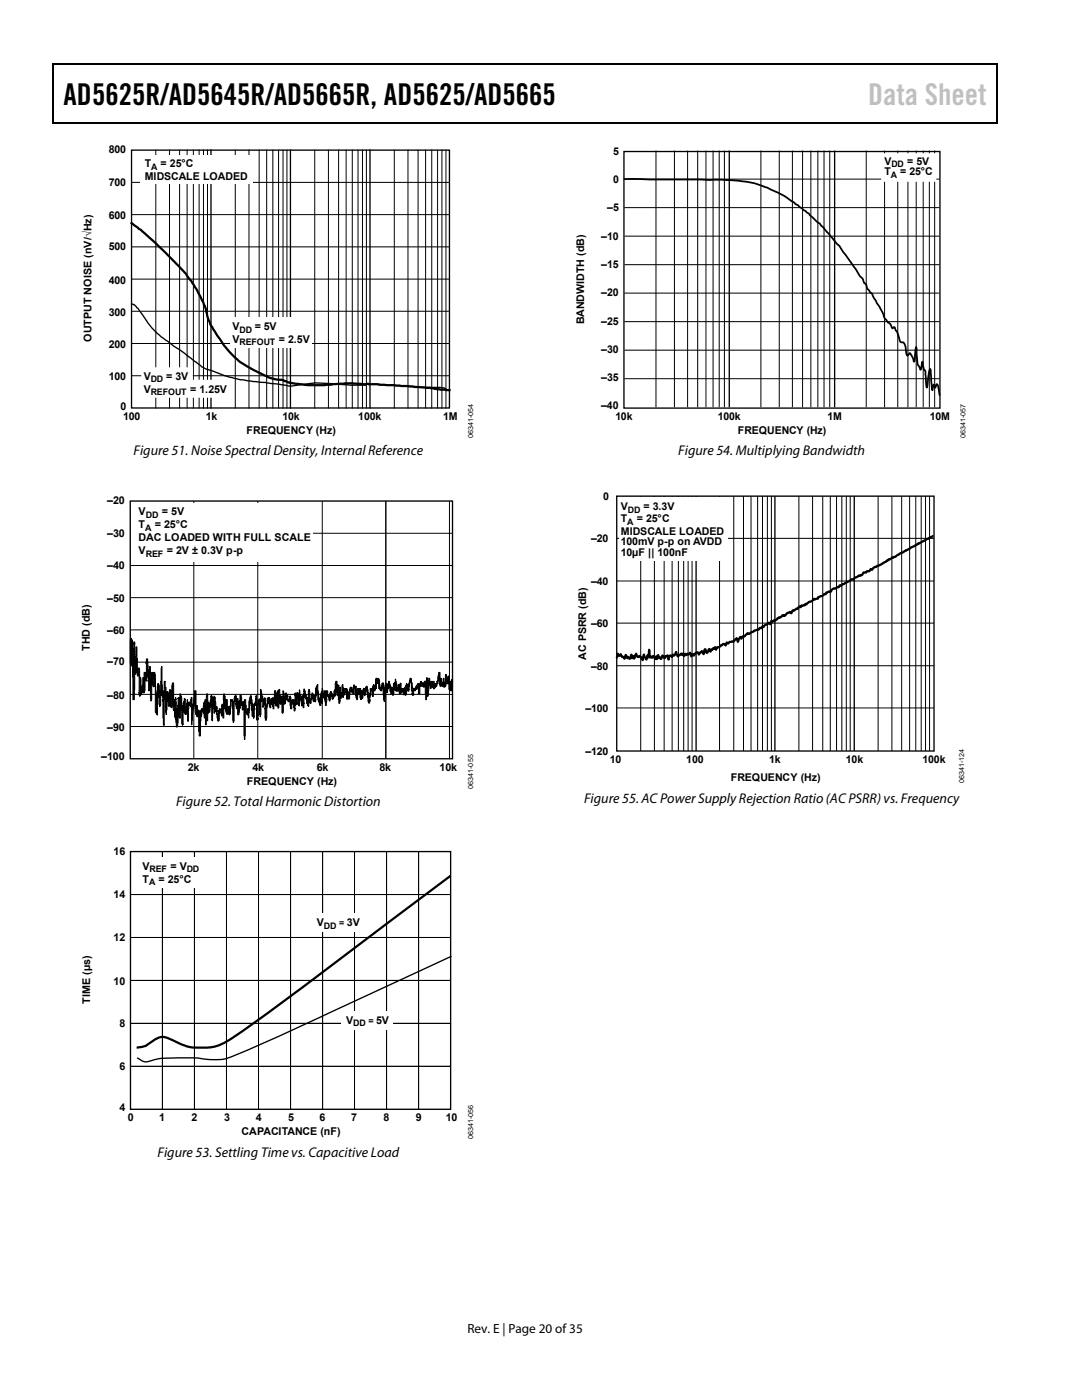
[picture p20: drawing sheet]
<svg xmlns="http://www.w3.org/2000/svg" width="216mm" height="279mm" viewBox="0 0 216 279" stroke-linecap="round" stroke-linejoin="round" font-family="sans-serif">
<defs><g id="words">
<text font-size="6" x="12.7" y="21">AD5625R/AD5645R/AD5665R, AD5625/AD5665</text>
<text font-size="6" fill="#c0c0c0" x="173.2" y="21">Data Sheet</text>
<g font-size="2.8">
<text x="26.6" y="90.9">Figure 51. Noise Spectral Density, Internal Reference</text>
<text x="135.3" y="90.9">Figure 54. Multiplying Bandwidth</text>
<text x="35.1" y="160.8">Figure 52. Total Harmonic Distortion</text>
<text x="116.5" y="160.3">Figure 55. AC Power Supply Rejection Ratio (AC PSRR) vs. Frequency</text>
<text x="31.4" y="230.8">Figure 53. Settling Time vs. Capacitive Load</text>
</g>
<text font-size="2.6" x="93.3" y="266">Rev. E | Page 20 of 35</text>
<g font-size="2.1">
<text x="21.7" y="30.6">800</text>
<text x="28.9" y="33.4">T</text>
<text x="32" y="33.4">= 25°C</text>
<text x="122.3" y="30.9">5</text>
<text x="176.5" y="32.8">V</text>
<text x="176.5" y="34.9">T</text>
<text x="179.6" y="34.9">= 25°C</text>
<text x="181" y="32.8">= 5V</text>
<text x="21.7" y="37.1">700</text>
<text x="28.9" y="36">MIDSCALE LOADED</text>
<text x="21.7" y="43.6">600</text>
<text x="120" y="47.8">–10</text>
<text x="121.1" y="42.2">–5</text>
<text x="21.7" y="50">500</text>
<text x="120" y="53.5">–15</text>
<text x="21.7" y="56.6">400</text>
<text x="120" y="59.1">–20</text>
<text x="21.7" y="63">300</text>
<text x="46.4" y="65.8">V</text>
<text x="50.8" y="65.8">= 5V</text>
<text x="116.6" y="64.7" transform="rotate(-90 116.6 64.7)">BANDWIDTH (dB)</text>
<text x="120" y="64.8">–25</text>
<text x="18.3" y="68.2" transform="rotate(-90 18.3 68.2)">OUTPUT NOISE (nV/√Hz)</text>
<text x="21.7" y="69.4">200</text>
<text x="46.4" y="68.4">V</text>
<text x="55.6" y="68.4">= 2.5V</text>
<text x="120" y="70.4">–30</text>
<text x="21.7" y="75.8">100</text>
<text x="28.7" y="75.8">V</text>
<text x="33.1" y="75.8">= 3V</text>
<text x="120" y="76.1">–35</text>
<text x="24.1" y="81.7">0</text>
<text x="24.6" y="83.8">100</text>
<text x="28.7" y="78.3">V</text>
<text x="38" y="78.3">= 1.25V</text>
<text x="41" y="83.8">1k</text>
<text x="56.3" y="83.8">10k</text>
<text x="71.5" y="83.8">100k</text>
<text x="88.4" y="83.8">1M</text>
<text x="120" y="81.7">–40</text>
<text x="122.8" y="83.8">10k</text>
<text x="143.2" y="83.8">100k</text>
<text x="165.1" y="83.8">1M</text>
<text x="185.5" y="83.8">10M</text>
<text x="49.2" y="86.6">FREQUENCY (Hz)</text>
<text x="21.4" y="100.6">–20</text>
<text x="120.3" y="99.7">0</text>
<text x="123.9" y="101.8">V</text>
<text x="128.4" y="101.8">= 3.3V</text>
<text x="21.4" y="107.1">–30</text>
<text x="27.6" y="105.4">T</text>
<text x="27.6" y="102.8">V</text>
<text x="27.6" y="108">DAC LOADED WITH FULL SCALE</text>
<text x="30.9" y="105.4">= 25°C</text>
<text x="32.3" y="102.8">= 5V</text>
<text x="123.9" y="104.2">T</text>
<text x="123.9" y="106.7">MIDSCALE LOADED</text>
<text x="127.1" y="104.2">= 25°C</text>
<text x="21.4" y="113.6">–40</text>
<text x="27.6" y="110.6">V</text>
<text x="33.3" y="110.6">= 2V ± 0.3V p-p</text>
<text x="118" y="108.2">–20</text>
<text x="123.9" y="108.9">100mV p-p on AVDD</text>
<text x="123.9" y="111">10µF || 100nF</text>
<text x="118" y="116.8">–40</text>
<text x="21.4" y="120.2">–50</text>
<text x="118" y="125.2">–60</text>
<text x="17.9" y="129.9" transform="rotate(-90 17.9 129.9)">THD (dB)</text>
<text x="21.4" y="126.6">–60</text>
<text x="117" y="131.6" transform="rotate(-90 117 131.6)">AC PSRR (dB)</text>
<text x="21.4" y="132.7">–70</text>
<text x="118" y="133.7">–80</text>
<text x="21.4" y="139.4">–80</text>
<text x="116.8" y="142.2">–100</text>
<text x="21.4" y="145.8">–90</text>
<text x="20.2" y="151.7">–100</text>
<text x="37.5" y="153.8">2k</text>
<text x="50.4" y="153.8">4k</text>
<text x="63.2" y="153.8">6k</text>
<text x="75.7" y="153.8">8k</text>
<text x="87.7" y="153.8">10k</text>
<text x="116.8" y="150.7">–120</text>
<text x="121.7" y="152.3">10</text>
<text x="136.9" y="152.3">100</text>
<text x="145.8" y="155.8">FREQUENCY (Hz)</text>
<text x="153.5" y="152.3">1k</text>
<text x="168.8" y="152.3">10k</text>
<text x="184.1" y="152.3">100k</text>
<text x="49.3" y="156.6">FREQUENCY (Hz)</text>
<text x="22.6" y="170.6">16</text>
<text x="28.4" y="173.6">V</text>
<text x="34" y="173.6">= V</text>
<text x="22.6" y="179.2">14</text>
<text x="28.4" y="176.1">T</text>
<text x="31.6" y="176.1">= 25°C</text>
<text x="63.2" y="184.8">V</text>
<text x="69.2" y="184.8">3V</text>
<text x="22.6" y="187.8">12</text>
<text x="22.6" y="196.5">10</text>
<text x="18" y="200.4" transform="rotate(-90 18 200.4)">TIME (µs)</text>
<text x="23.8" y="205">8</text>
<text x="69.1" y="204.3">V</text>
<text x="75.1" y="204.3">5V</text>
<text x="23.8" y="213.6">6</text>
<text x="23.8" y="221.7">4</text>
<text x="25.5" y="223.8">0</text>
<text x="31.8" y="223.8">1</text>
<text x="38.2" y="223.8">2</text>
<text x="44.7" y="223.8">3</text>
<text x="48.2" y="226.6">CAPACITANCE (nF)</text>
<text x="51.1" y="223.8">4</text>
<text x="57.5" y="223.8">5</text>
<text x="63.8" y="223.8">6</text>
<text x="70" y="223.8">7</text>
<text x="76.5" y="223.8">8</text>
<text x="83" y="223.8">9</text>
<text x="88.9" y="223.8">10</text>
</g>
<g font-size="2.1" fill="#010101">
<text x="122.3" y="36.5">0</text>
<text x="147.2" y="86.6">FREQUENCY (Hz)</text>
</g>
<g font-size="1.8">
<text x="30.2" y="34">A</text>
<text x="177.8" y="35.5">A</text>
<text x="177.9" y="33.4">DD</text>
<text x="47.8" y="66.4">DD</text>
<text x="47.8" y="68.9">REFOUT</text>
<text x="30.1" y="76.3">DD</text>
<text x="30.1" y="78.9">REFOUT</text>
<text x="29" y="106">A</text>
<text x="29.1" y="103.4">DD</text>
<text x="125.1" y="104.8">A</text>
<text x="125.3" y="102.3">DD</text>
<text x="29.1" y="111.1">REF</text>
<text x="29.7" y="176.7">A</text>
<text x="29.8" y="174.1">REF</text>
<text x="37.3" y="174.1">DD</text>
<text x="64.6" y="185.4">DD</text>
<text x="67.7" y="184.8">=</text>
<text x="70.5" y="204.8">DD</text>
<text x="73.6" y="204.3">=</text>
</g>
<g font-size="1.4">
<text x="94.4" y="87.4" transform="rotate(-90 94.4 87.4)">06341-054</text>
<text x="192.7" y="87.4" transform="rotate(-90 192.7 87.4)">06341-057</text>
<text x="94.4" y="157.4" transform="rotate(-90 94.4 157.4)">06341-055</text>
<text x="192.4" y="156.3" transform="rotate(-90 192.4 156.3)">06341-124</text>
<text x="94.4" y="227.4" transform="rotate(-90 94.4 227.4)">06341-056</text>
</g>
</g></defs>
<path d="M10.5 12.7h.3v1h-.3zM198.8 12.7h.2v1h-.2zM198.8 12.7h.2v.3h-.2zM198.8 24.4h.2v.3h-.2z" fill="#000"/>
<path d="M10.5 12.8h188.3M10.7 13.7v11M198.9 13.7v11M10.5 24.5h188.3" fill="none" stroke="#000" stroke-width=".25"/>
<g fill="none" stroke="#000" stroke-width=".2">
<path d="M26.2 36.4h63.5M31.1 30v51.4M33.8 30v51.4M35.8 30v51.4M37.3 30v51.4M38.6 30v51.4M39.7 30v51.4M40.6 30v51.4M41.4 30v51.4M46.9 30v51.4M49.7 30v51.4M51.7 30v51.4"/>
<path d="M53.2 30v51.4M54.4 30v51.4M55.6 30v51.4M56.5 30v51.4M57.3 30v51.4M62.8 30v51.4M65.5 30v51.4M67.6 30v51.4M69.1 30v51.4M70.3 30v51.4M71.4 30v51.4M72.3 30v51.4"/>
<path d="M73.1 30v51.4M78.7 30v51.4M81.4 30v51.4M83.4 30v51.4M84.9 30v51.4M86.1 30v51.4M87.3 30v51.4M88.2 30v51.4M89 30v51.4M26.2 55.7h63.5M26.2 49.3h63.5M26.2 42.8h63.5"/>
<path d="M26.2 75h63.5M26.2 68.6h63.5M26.2 62.1h63.5"/>
</g>
<path d="M26.2 30h63.5v51.4h-63.5zM42.1 30v51.4M58 30v51.4M73.8 30v51.4M26.2 60.7a1.1 1.1 0 0 1 1.1 .7l.9 1a17.9 17.9 0 0 0 6.1 6.3l3.6 2.6a14.1 14.1 0 0 0 3.8 2.5 33.5 33.5 0 0 0 11.8 2.6l3 .4a6.2 6.2 0 0 0 3.7 0 29.8 29.8 0 0 1 8.6 0l3.2 .1a1.35 1.35 0 0 0 1.2-.2h2.5l10 .6a6.1 6.1 0 0 1 3.5 .5l.5 .2" fill="none" stroke="#000" stroke-width=".27"/>
<path d="M26.2 44.5a68.6 68.6 0 0 1 11.1 10.6 21.7 21.7 0 0 1 4.4 8.9 28.4 28.4 0 0 0 5.6 7.7l.3 .3a30.5 30.5 0 0 0 7.2 3.7h.5a3.3 3.3 0 0 1 2 .5l1.6 .4a32.7 32.7 0 0 0 7.1 .2 26.9 26.9 0 0 1 7-.1l5.7 .2 7.1 .5 2 .4h1.9" fill="none" stroke="#000" stroke-width=".44"/>
<g fill="#fff">
<path d="M28.2 73.3h10.3v2.5h7.1v3.6h-17.4z"/>
<path d="M45.9 63.4h16.2v6.1h-16.2z"/>
<path d="M28 30.9h22.5v5.8h-22.5z"/>
</g>
<g fill="#000" stroke="#000" stroke-width=".2">
<path d="M26 127.7l.1 1.1z" fill-rule="evenodd"/>
<path d="M26.2 127.4l.2 .4v.6l.1 1v1.4h.2l-.1-2.4 .1-.3h.2l.1 5.7 .1-.8v-3.9h.2l.1 4.7h.2v-.5h.2l.1 1.8 .2 .3 .1 2.4 .1 .1v.5l-.1 .1h-.3v.2h.2h-.2v.3l-.2-.6 .1-3.8-.2 .1v.2h-.2l-.1-1.4-.2 1.1h-.2l-.1 .1v4.9a.27 .27 0 0 1-.3-.1 .27 .27 0 0 1 0-.3l-.1-6.3-.4-.5zM26.5 130.9v1.5l.2 .5v-2zM26.6 133.4l.1 .2z" fill-rule="evenodd"/>
</g>
<g fill="#fff" stroke="#000" stroke-width=".2">
<path d="M26 128.8l.1 1.1z" fill-rule="evenodd"/>
<path d="M26.5 130.9h.2v2l-.2-.5z" fill-rule="evenodd"/>
</g>
<path d="M29.2 131.5h.3l-.1 .6h.1v1.9v-.2h.3v-.8h.2l.1 2.9 .2-.4v-.7a.35 .35 0 0 1-.1-.4 .35 .35 0 0 1 .3-.2v.4h.2v-.4h.2l.1 .4v2.4l.2 1.4a.31 .31 0 0 1 .2 .2 .31 .31 0 0 1-.1 .3l.1 .3 .1-2.8a1.17 1.17 0 0 1 .3 1.2l.1 .8v-.5h.2l.1-4.9 .2 .3-.1 3.4 .2 1.7h.2l.1-.5v-1.3a.39 .39 0 0 1 .2-.6v1.1a.31 .31 0 0 1 .2 .3 .31 .31 0 0 1-.1 .3v.7l.2-.1v-.3h.2l.1 1.4h.1l.1-1.7h.2v.2h.2l.1 .5v-1.6l.3-.6v3.4h.4v-.4l.2 .4v3.7h.2l.1-4 .4-.1v-.7l.4 .7v2.2h.1v-.6l.4-.9v-.5l.2 .2 .1 2.1 .2-2.1 .1 .8h.3v-.3l.1 .3a.27 .27 0 0 0 .3-.2 .27 .27 0 0 0-.1-.3l.1-.7h.2l-.1 1.8 .1 .4 .1 .1 .1-1 .2-.1v-.8l.1 .1v-1.7a.18 .18 0 0 1 .1-.1 .18 .18 0 0 1 .2 .1v3.4l.1-.6h.2v1.1h.2v-.2l.2 .2v1.4h.2v-1.3l.2-.3a.23 .23 0 0 1 .1-.3 .23 .23 0 0 1 .3 0v-1l.1-.3h.2v-.5l.1 .1v.4h.2l.1-1.6 .1 .2v1.4l.2 .1a.22 .22 0 0 0 0 .3 .22 .22 0 0 0 .3 0l.2-1.7 .2 .1 .1 .7 .3-.7 .2 .3 .2 1.2a.34 .34 0 0 0 .1 .6l.1 1.5h.1l.1 .5 .3-1.6h.1l-.1 2.3-.2 .2-.3-.6-.1-1.3-.3-.3v.6h-.2v-1.1h-.2l-.1 .2v2.4l-.2-.1-.1-3.3-.2 .8v.9h-.2l-.1-.2-.2 .4v1.5v-.5h-.2v1.4h-.2v-1.4l-.3-.2v-.8l-.1-.1v-.3h-.3v.8l-.2 .2-.1 1v3h-.2v-.9h-.2v-3.1l-.3 .1-.4-.9v-2.2l-.1 .1-.1 1.4-.2 .3-.1 .6-.1 2.4-.1-2.4a1.41 1.41 0 0 0-.4-1.6v-.1l-.2 .8v2.5h-.2l-.1-2v.4l-.2 .3-.2-.1v-.6l-.1 .2-.1-.2h-.2v2.6l-.1 .2h-.1l-.2-4.8h-.1v3.4l-.3-.2v-1.7l-.2-.1v3l-.1 .8h-.2l-.1-1.7a1.24 1.24 0 0 1-.3-1.4l-.1-.3-.1 .1v-.1l-.1-.5v-2.5l-.2 .2-.1 2.3-.2-.2v-2.3h-.2v2.3l-.2-.3a1.15 1.15 0 0 0-.3-1.1v2.1h-.1l.1 .7-.2 .2-.1-3.9h-.2v5.9l-.1 .1-.2-1.4v-3.4h-.1l.1-.7-.2-.5v-.5l-.1 .5h-.1v1.9l-.2 .4-.2-2.1-.3 .5 .1 1.1-.2 2.2v-.4l-.3-.2-.1-6.7h-.2l-.1 1.7-.1-.4v-.7l-.2 .4v3.2l-.2 .3-.1-2.8-.2 .3v.5h-.1v-1.9h-.2l.2-.6-.3-.8-.1 1.3-.4-.1v2.4l-.2 .1-.1-.7-.3 .6 .2-2.9h.2v.2v-.7a.36 .36 0 0 1 0-.4 .36 .36 0 0 1 .4-.2v.9h.1v-2.7h-.1zM29.9 137l.1 .1zM32.2 137.9l.1 .1zM31.1 138.5l.1 .2zM31.6 138.5l.1 .2zM31.8 138.5l.1 .2zM32.5 138.5l.2 .7 .1-.7zM32.8 138.5v.2h.2v-.2zM33.1 138.5l.1 .8 .1-.7zM33.9 138.5l.1 .2zM34.2 138.5v.2zM34.4 138.5l.1 .2zM36 139.6h.1zM41.1 140.2l.1 .2zM41.1 140.5l.1 .1zM41.1 140.8l.1 .1zM41.3 143l.1 .1z" fill-rule="evenodd" fill="#000" stroke="#000" stroke-width=".2"/>
<path d="M26.6 133.4l.1 .2z" fill-rule="evenodd" fill="#fff" stroke="#000" stroke-width=".2"/>
<g fill="#000" stroke="#000" stroke-width=".2">
<path d="M63.3 136.6l.3 2.8 .2 .2v.5l.3-2.1 .2 .5v-1.1l.3 1-.1 .3h.2v.3l.1-.1-.1-1h.2l.1 .5 .1-.5h.3l-.3 2.9h-.2v-.7h-.1l-.1-.9h-.4v1.2l-.3-.8v1.2h-.1l-.5-1.2v-1.3l-.1 .2h-.2l-.1 1.6-.3-.2-.2 .1-.1-.8h-.1l-.2 .4v-.9h.2v-.4h.1l.1 .8 .2-.3 .3 .1v-1.5zM65 138.5l.1 .2z" fill-rule="evenodd"/>
<path d="M67 136h.2l.2 1v-.3l.2 .1v.8h.2v-.5h.2v1.3l.2-.1 .1-1.7 .1 .5a.44 .44 0 0 0 .6 .3h.2l.3 .9 .2 .1 .1-1.2 .3-.1 .1 .8 .3 .3v-1.1h.1v-.4h.1v.3h.4l.1 2 .1-1.4 .1-.2h.1v.5h.2l.1-.5a.26 .26 0 0 1 .2 .1 .26 .26 0 0 1 0 .3l.1 .9v-.8h.2v.3l.1-.6 .2-.2 .2 .3h.2v-.6l.2-.2 .2 .7v.9l.2 .5 .3-.3-.1-.2 .1-1.1h.4l.2-.8 .2 .1 .1 .4h.1v-1.6l.1-.1h.3v.1h.3l.3 1.9h.2l.1-.3v-.7l.1 .1 .2-.3 .1 .6v1.2h.1l-.1-.1 .3-.8v-.7l.1 .3 .2-.3v.6h.1l.3-1 .4 1v.9l.1-.8 .3 .1v.5l.2 .2-.1 .8h-.2l.1-.2h-.4v-.5l-.2-.1v-.8l-.3-.4v.7l-.2 .2v.6l-.2-.2v-.9h-.1v.8h-.2v1.5l-.1 .6h-.1l-.1-2.6h-.3v.5h-.3l-.1-.4-.2-.1v-1h-.3l-.1-.5-.1 .9a.4 .4 0 0 1-.2 .6l-.1 .5h-.1v-.3h-.2v1.4l-.3-.3v-.4a.26 .26 0 0 0 0-.3 .26 .26 0 0 0-.2-.1l-.1 1.3h-.1l.1 .7-.2 .5-.3-.4v-1.3h-.1l-.1-.8h-.2v.5l-.2 .4-.1-.3h-.3v.8l-.1 .1-.1-.1-.1 .3-.3-.4v-.9h-.2v.2l-.2 .2v.9h-.2l-.2-.9h-.1h.1l-.1-1.6h-.2v.3v1.1l-.5-.2v-.4h-.4l-.1 1.7-.2-.4h-.2l-.1 .4-.1-1.7h-.1l-.1 .6h-.3l.1 .2a.31 .31 0 0 0-.3 .2 .31 .31 0 0 0 .1 .3l-.1-.7h-.2l-.2 .9v-.3l-.2 .1 .1 .8-.1 .4h-.2l-.1-1.6-.3-.1 .2-.2-.2-.3-.1-1.3v1l-.1 .6h-.1l.1 .2-.1 .2h-.3l-.1 .5-.2 .2v-.7l-.3-.4v.9l-.3 .5-.1-1.1 .1 .3 .2-1.1 .2 .1v.2h.2v.4l.2 .1 .1-.9a1.85 1.85 0 0 0 .3-1.6h.1zM69 137.5l.1 .1zM67.6 137.7l.1 .3zM72.7 137.9v.1l.2-.1zM72.5 138.2v.1l.1 .1zM71.5 138.3v.1zM67.5 138.5v.2zM67.6 138.5l.1 .2zM68 138.5l.1 .2zM69.6 138.5l.1 .2z" fill-rule="evenodd"/>
<path d="M78.9 135.5l.1 .8h.1v1.3l.2 .1 .1-.2v-.8l.2-.1 .2 .5v-.8l.2 .1 .1 1.2 .2-.2h.5l.3-1 .3 .7 .4-1.7h.3v.8v-.2h-.2l-.3 .7v1.2h-.2v-.3l-.2-.2-.2 1.3h-.2v-.2l-.3 .2-.1-1-.2 .6h-.4v.2h-.1l.1-.2-.3-.7-.1 .2a.27 .27 0 0 1-.4 .1 .27 .27 0 0 1 0-.4l-.1-.4v.6l-.5-.1 .1-1.2 .2-.1a.58 .58 0 0 0 .2-.8z" fill-rule="evenodd"/>
<path d="M82.1 136.2l.2 .1 .1 1.6h.1v-.5h.4l.3-.7h.2v-.3l.1 .3 .3 .1 .2-.8 .3 .5 .1-.3v.2h.3v-.4h.2l.1 .2 .2-1 .1 .2v1.7l.3-1.7h.1l.1 .8h.2v-.2h.2v.2h.2v-.2h.2l.1 .7a.28 .28 0 0 1 .1-.3 .28 .28 0 0 1 .4 0l.3-2.2h.3v1.2h.3v.6l.2 .5 .1-.3v-.8h.2l.1 1.3 .2-.3 .1-1.8 .1 .3v.6h.3v-.6h.2l.2 1.6 .1-.5h.2l.2-.6-.1 2.5h-.3v-.3v.3h-.2l-.1-.3-.1-1.6h-.2v.5l-.3-.3v.1a.54 .54 0 0 1-.5 .8v-.1h-.3l-.1-.4h-.1v.4h-.2l-.2-.6v-1l-.1 .4-.1 .1v.5h-.2v.6h-.3l-.3 .5-.1-.1v-.4l-.3 .1v-.4h-.2v.7h-.2l-.1-.7a.26 .26 0 0 0-.2 .2 .26 .26 0 0 0 .1 .2v1.4h-.2v.5l-.1-.5h-.2v1.1h-.2v-2.8l-.2 .3h-.2v-.1h-.4l-.1-.4-.2 .4v1.5a.27 .27 0 0 1-.3-.1 .27 .27 0 0 1 0-.4v-.6h-.2l-.1 .2-.1-.2-.2 .1v.4h-.4l.1 .8h-.3v-.8h-.2zM85.1 137.9l.2 .1v-.1zM85.1 138.2l.2 .2z" fill-rule="evenodd"/>
</g>
<path d="M29.9 137l.1 .1z" fill-rule="evenodd" fill="#fff" stroke="#000" stroke-width=".2"/>
<path d="M57.9 138.9l.2 .3v.9h.1l.1-.5h.2a.39 .39 0 0 1 .2 .6v.3h.2v-2.2l.3 .1 .2-.2 .1 .2h.2l.1-.7v1l.3 .2 .1 .7 .2-.8a.39 .39 0 0 0 .2-.6v-.3l.1-.4v.4h.2v.8h.3v.6l.1 .1 .2-.2v-1.3l.2-.3 .1 1.8 .1 .2h.2v.8l-.5-.3v.9l-.4-.6v-.8l-.3-.3v-.4h-.3v2.3h-.1v-.8h-.2l-.1 .5-.2-1.6h-.2v.3v1.3l-.2-.1v-1.2a.34 .34 0 0 0-.3 .6v.4h-.2v-.5l-.2-.4v2.2h-.2l-.1-1.4-.2-.1 .1-.4-.2 .1-.1 1.4a.41 .41 0 0 1-.2-.7l-.1-1.2-.2 .5-.3-.2v-.3h.3zM59 138.5v.2h.3v-.2zM59.5 138.5v.2h.2v-.2zM60.6 138.5v.2h.2v-.2z" fill-rule="evenodd" fill="#000" stroke="#000" stroke-width=".2"/>
<path d="M69 137.5l.1 .1z" fill-rule="evenodd" fill="#fff" stroke="#000" stroke-width=".2"/>
<path d="M47 138.7l.2 .2v1.2l.2-.7 .1 .7h.3l.1-.2v-1.2h.2l.2 1.8h.2v-.5h.2l.1 .4v-.8a.32 .32 0 0 1 .3 .3 .32 .32 0 0 1-.1 .3l.2 1.7 .2-.5h.2l.1 .3v-1.7l.2-1.1 .2-.1 .2 1.6 .3 .2v.2v-.3h.2l.1-.1 .3-1.6 .2 2v-.3l.1-.1v-.8h.4l.1-.2v-1.8l.2 .7v.6h.2l.1 1.2h.2v-.7l.2-.1 .1 1.7 .3-.6 .1-1.1 .4-.1 .1 1 .4-.9h.2l.1 .6 .1-.7h.1v-1.3h.2l.1 .3-.1 .5 .2 1.5 .1-1.9 .1-.4h.2v-.3h.2l.1 1.3 .1 .3 .1-.3h.2v.5h.2v-1.5l.2 .5-.1 .3 .2 1 .2-1.4h.1v.4h.3v.9h-.3l-.1-.2v1l-.2 .1-.3-.1v1.7l-.1 .3-.1-.2v-2.3l-.2-.3v.9h-.2l-.1-1.6h-.2v2.4l-.2-.3v-.5h-.2v.4l-.3-.1v-1.9l-.1 .3-.1 2.2h-.2l-.1-.8h-.1v-1l-.1 .8-.2 .1v.7h-.2v-.7l-.1-.1h-.2l-.1-.3-.3 3.6h-.1l-.1-.4v-2.9h-.2l-.3 .8v-1.3l-.3 .1v2.6l-.2 .4-.1-3.1h-.2l-.1 3h-.1l-.1 .8-.2-3.4-.4 .6 .1 .5-.2 1.9-.1-.4h-.2l-.3-3.3-.1 .8h-.1l-.1 2.9-.2-.7h-.3l-.1-.5h-.2v4.8l-.1 .7-.1-6.4-.2 .1 .1 .3-.3 .1 .1-.7-.2-.7-.2 .5v.5l-.2-.1v.9l-.1 .5-.2 .1-.1-.1v-1.8l-.1 .6h-.1l-.1-.9h-.1l.1-.9h-.2v.4l-.2 .1v3.8l-.2 .3v-4l.2-.2v-.7z" fill-rule="evenodd" fill="#000" stroke="#000" stroke-width=".2"/>
<g fill="#fff" stroke="#000" stroke-width=".2">
<path d="M34.2 138.5v.2z"/>
<path d="M67.6 137.7l.1 .3z" fill-rule="evenodd"/>
<path d="M72.7 137.9h.2l-.1 .1z" fill-rule="evenodd"/>
<path d="M85.1 137.9h.2v.1z" fill-rule="evenodd"/>
<path d="M28.2 137.9l.1 .3z" fill-rule="evenodd"/>
<path d="M32.2 137.9l.1 .1z" fill-rule="evenodd"/>
<path d="M76.6 137.9l.1 .1z" fill-rule="evenodd"/>
<path d="M72.5 138.2l.1 .2-.1-.1z" fill-rule="evenodd"/>
<path d="M85.1 138.2l.1 .1z" fill-rule="evenodd"/>
<path d="M71.5 138.3v.1z" fill-rule="evenodd"/>
<path d="M85.2 138.3l.1 .1z" fill-rule="evenodd"/>
<path d="M31.1 138.5l.1 .2z" fill-rule="evenodd"/>
<path d="M31.6 138.5l.1 .2z" fill-rule="evenodd"/>
<path d="M31.8 138.5l.1 .2z" fill-rule="evenodd"/>
<path d="M32.5 138.5h.3l-.1 .7z" fill-rule="evenodd"/>
<path d="M32.8 138.5h.2v.2h-.2z" fill-rule="evenodd"/>
<path d="M33.1 138.5l.2 .1-.1 .7z" fill-rule="evenodd"/>
<path d="M33.9 138.5l.1 .2z" fill-rule="evenodd"/>
<path d="M34.4 138.5l.1 .2z" fill-rule="evenodd"/>
</g>
<path d="M44.7 138.5l.2 .4 .1 1 .2-.3a.32 .32 0 0 1 .2 .3 .32 .32 0 0 1 0 .3v1.1l.2-.1v-.2h.1v.2a1.62 1.62 0 0 0 .3-1.5l.2-.1a.36 .36 0 0 1 .3 .2 .36 .36 0 0 1-.1 .4v1.2l-.1-1.5a1.05 1.05 0 0 0-.3 1.3l-.1 1.4-.1 .1-.2-.1v-1.2v.7l-.3 .5-.2-.3-.1-.9h-.1v-1.5l-.2-.3v3.7h-.2v-1h-.2l-.1 .6v-.3a1.15 1.15 0 0 1-.2-1.2h.2l.1-.9 .1 .3h.2l.1-.3v-.9h-.1z" fill-rule="evenodd" fill="#000" stroke="#000" stroke-width=".2"/>
<g fill="#fff" stroke="#000" stroke-width=".2">
<path d="M67.5 138.5v.2z"/>
<path d="M59 138.5h.3v.2h-.3z" fill-rule="evenodd"/>
<path d="M59.5 138.5h.2v.2h-.2z" fill-rule="evenodd"/>
<path d="M60.6 138.5h.2v.2h-.2z" fill-rule="evenodd"/>
<path d="M65 138.5l.1 .2z" fill-rule="evenodd"/>
<path d="M67.6 138.5l.1 .2z" fill-rule="evenodd"/>
<path d="M68 138.5l.1 .2z" fill-rule="evenodd"/>
<path d="M69.6 138.5l.1 .2z" fill-rule="evenodd"/>
<path d="M36 139.6h.1z" fill-rule="evenodd"/>
<path d="M58.4 140l.1 .1z" fill-rule="evenodd"/>
<path d="M41.1 140.2l.1 .2z" fill-rule="evenodd"/>
<path d="M41.1 140.5l.1 .1z" fill-rule="evenodd"/>
<path d="M41.1 140.8l.1 .1z" fill-rule="evenodd"/>
<path d="M41.3 143l.1 .1z" fill-rule="evenodd"/>
</g>
<path d="M51.4 143.3v.3z" fill-rule="evenodd" fill="#000" stroke="#000" stroke-width=".2"/>
<path d="M26 100h64.3v51.4h-64.3z" fill="none" stroke="#000" stroke-width=".27"/>
<path d="M38.7 100v51.4M51.4 100v51.4M64.3 100v51.4M77 100v51.4M89.7 100v51.4M26 106.4h64.3M26 112.9h64.3M26 119.3h64.3M26 125.7h64.3M26 132.1h64.3M26 138.6h64.3M26 145h64.3" fill="none" stroke="#000" stroke-width=".2"/>
<path d="M26.2 100.4h36.3v11.7h-36.3z" fill="#fff"/>
<path d="M26 170h63.9v51.4h-63.9zM90.1 190.8l-24.7 11.5a355.2 355.2 0 0 1-20.3 9 18.8 18.8 0 0 1-6.3-.2h-2.3a19.7 19.7 0 0 0-7.5 .8l-.7-.2-1-.6" fill="none" stroke="#000" stroke-width=".27"/>
<g fill="none" stroke="#000" stroke-width=".2">
<path d="M32.4 170v51.4M38.8 170v51.4M45.2 170v51.4M51.6 170v51.4M58 170v51.4M64.4 170v51.4M70.7 170v51.4M77.1 170v51.4M83.5 170v51.4M89.9 178.5h-63.9M89.9 187.1h-63.9M89.9 195.7h-63.9"/>
<path d="M89.9 204.2h-63.9M89.9 212.8h-63.9"/>
</g>
<path d="M89.9 174.8l-25.9 19.5a382.7 382.7 0 0 1-18.6 13.5 10.9 10.9 0 0 1-9 .7l-2.2-1a2.92 2.92 0 0 0-3.7 .2 4.6 4.6 0 0 1-3.2 1.4" fill="none" stroke="#000" stroke-width=".44"/>
<g fill="#fff">
<path d="M27.5 171.1h13v6.1h-13z"/>
<path d="M68.2 201.8h10.3v3.7h-10.3z"/>
<path d="M62.3 182.4h10.3v3.6h-10.3z"/>
</g>
<path d="M124.5 30.2h63.1v51.2h-63.1z" fill="none" stroke="#000" stroke-width=".26"/>
<g fill="none" stroke="#010101" stroke-width=".2">
<path d="M124.6 35.7h62.9M130.9 30v51.3M134.6 30v51.3M137.2 30v51.3M139.2 30v51.3M140.9 30v51.3M142.3 30v51.3M143.5 30v51.3M144.5 30v51.3M151.8 30v51.3M155.5 30v51.3M158.1 30v51.3"/>
<path d="M160.1 30v51.3M161.8 30v51.3M163.2 30v51.3M164.4 30v51.3M165.6 30v51.3M172.8 30v51.3M176.5 30v51.3M179.1 30v51.3M181.2 30v51.3M182.8 30v51.3M184.2 30v51.3M185.4 30v51.3"/>
<path d="M186.5 30v51.3M124.6 58.5h62.9M124.6 52.8h62.9M124.6 47.1h62.9M124.6 41.4h62.9M124.6 75.6h62.9M124.6 69.9h62.9M124.6 64.2h62.9"/>
</g>
<path d="M145.5 30v51.3M166.5 30v51.3" fill="none" stroke="#010101" stroke-width=".26"/>
<path d="M124.6 35.7l16.1 .2a36.8 36.8 0 0 1 10.6 .9l1.8 .6a23.1 23.1 0 0 1 6 3.5l2.3 1.7 1.6 1.7 .6 .4 3.2 3.8a4.5 4.5 0 0 1 1.5 1.8l2.5 3.5 .7 1.2a2.39 2.39 0 0 1 1 1.5l.2 .1 .3 .9 1 1.1 .4 .8a17.7 17.7 0 0 1 2.2 4.2l.6 .8 .4 .2 .5 .9 .3-.2 .1 .1 .2 .5 .3 .3 .4 1.3a.72 .72 0 0 0 .8 .8l.4 .7 .3 1.8 .2 .2 .4-.5 .7 .9 .2 .8 .4-2.9 .1 1.5a4 4 0 0 0 .6 2.6l.2 .4 .3-1.6 .1 .4a2.08 2.08 0 0 0 .6 1.6l.2 3.2 .5-3.2 .2-.6 .5 4.3 .2-1.2 .3 .7 .3-.7a3.5 3.5 0 0 1 .6 2.2" fill="none" stroke="#010101" stroke-width=".35"/>
<path d="M176 30.8h10.7v5.3h-10.7z" fill="#fff"/>
<path d="M176 30.8h10.7v5.3h-10.7z" fill="none" stroke="#fff" stroke-width=".35"/>
<g fill="none" stroke="#000" stroke-width=".2">
<path d="M127.8 99v50.9M130.6 99v50.9M132.5 99v50.9M134.1 99v50.9M135.4 99v50.9M136.4 99v50.9M137.3 99v50.9M138.1 99v50.9M143.6 99v50.9M146.4 99v50.9M148.4 99v50.9M149.9 99v50.9"/>
<path d="M151.2 99v50.9M152.1 99v50.9M153.1 99v50.9M153.9 99v50.9M159.4 99v50.9M162.1 99v50.9M164.2 99v50.9M165.7 99v50.9M166.9 99v50.9M168 99v50.9M168.9 99v50.9M169.7 99v50.9"/>
<path d="M175.2 99v50.9M178 99v50.9M179.9 99v50.9M181.5 99v50.9M182.7 99v50.9M183.8 99v50.9M184.7 99v50.9M185.5 99v50.9M123.1 116h63.3M123.1 107.4h63.3M123.1 132.9h63.3M123.1 124.4h63.3"/>
<path d="M123.1 141.3h63.3"/>
</g>
<path d="M123.1 99h63.3v50.9h-63.3zM138.9 99v50.9M154.6 99v50.9M170.5 99v50.9" fill="none" stroke="#000" stroke-width=".27"/>
<path d="M186.3 107l-1.4 .6-1.3 .8h-.3l-.7 .5-.9 .4-.1 .2-2.1 1-1.3 .8h-.2l-.2 .2-.4 .1-.2 .3-1.7 .9a2.29 2.29 0 0 0-1.5 .9l-.2-.2-.3 .5h-.5l-.2 .3a.56 .56 0 0 0-.8 .4l-.5 .3-.2-.1-.7 .3-.4 .5a1.11 1.11 0 0 0-1 .4l-.5 .2-.3 .3h-.3l-.2 .3-.3-.1a.44 .44 0 0 1-.6 .4l-.4 .3a1.07 1.07 0 0 0-.9 .6l-.2-.1-.6 .2-.2 .4-.2-.1a1.08 1.08 0 0 1-.9 .6h-.3l-.1 .4-.6 .2-.2-.2-.3 .4-.7 .2-.5 .5-.2-.1-.2 .3h-.6l-.1 .4-.2-.2-.5 .5-.1-.1-.6 .5h-.3l-.2 .5-.3-.2-.6 .2-.3 .5-.2-.1-.2 .1-.2-.1-.2 .3-.3 .2-.2-.1-.9 .7-.2-.1-.2 .4-.2-.3-.1 .6-.5-.2-.2 .3-.4 .1-.4 .5-.2-.2-.2 .4-.3-.1-.3 .4-1.4 .4a.59 .59 0 0 1-.8 .3l-.1 .2a.76 .76 0 0 1-.8 .4l-.3 .5-.2-.4-.1 .1-.4 .9-.2-.7-.7 .7h-.7l-.3 .3-.3-.2-.3 .6a.38 .38 0 0 0-.3-.3 .38 .38 0 0 0-.4 .3l-.5 .3a.49 .49 0 0 0-.6 .6l-.2-.6-.2 .4-.2-.2-.1 .4h-.3l-.2 .3-.2-.5-.4 .8-.3-.7h-.2l-.2 1-.4-.7-.6 .7a.41 .41 0 0 0-.3-.4 .41 .41 0 0 0-.5 .4l-.1 .2-.2-.2h-.2l-.2 .4-.1-.7-.4 .3-.2-.1-.3 .2-.1-.2-.3 .4-.2-.5-.2 .3-.2-.2-.6 .5-.4-.9-.3 .6-.1 .1-.2-.2-.2 .5-.2-.3h-.3l-.2 .8-.3-.8-.1 .2-.2-.1-.2 .5-.4-.6-.3 .7-.3-.3h-.1l-.2-.5-.2 .8-.2-.5-.1 .5-.5-.6-.2 .4-.2-.3-.2 .2-.2-1.5-.2 1.5-.1-.4-.2 .8-.5-1-.2 1.1-.2-.2a.55 .55 0 0 0-.9-.4l-.2-.2v-.4l-.5 .9-.2-.5-.1 .5-.2-.8-.3 .9-.3-.4-.2 .3-.3-.7-.3 .7-.2-.3h-.3l-.2-.5-.3 .3-.3-.4-.2 .9" fill="none" stroke="#000" stroke-width=".44"/>
<path d="M123.4 99.3h21.8v12.7h-21.8z" fill="#fff"/>
<use href="#words"/>
</svg>
